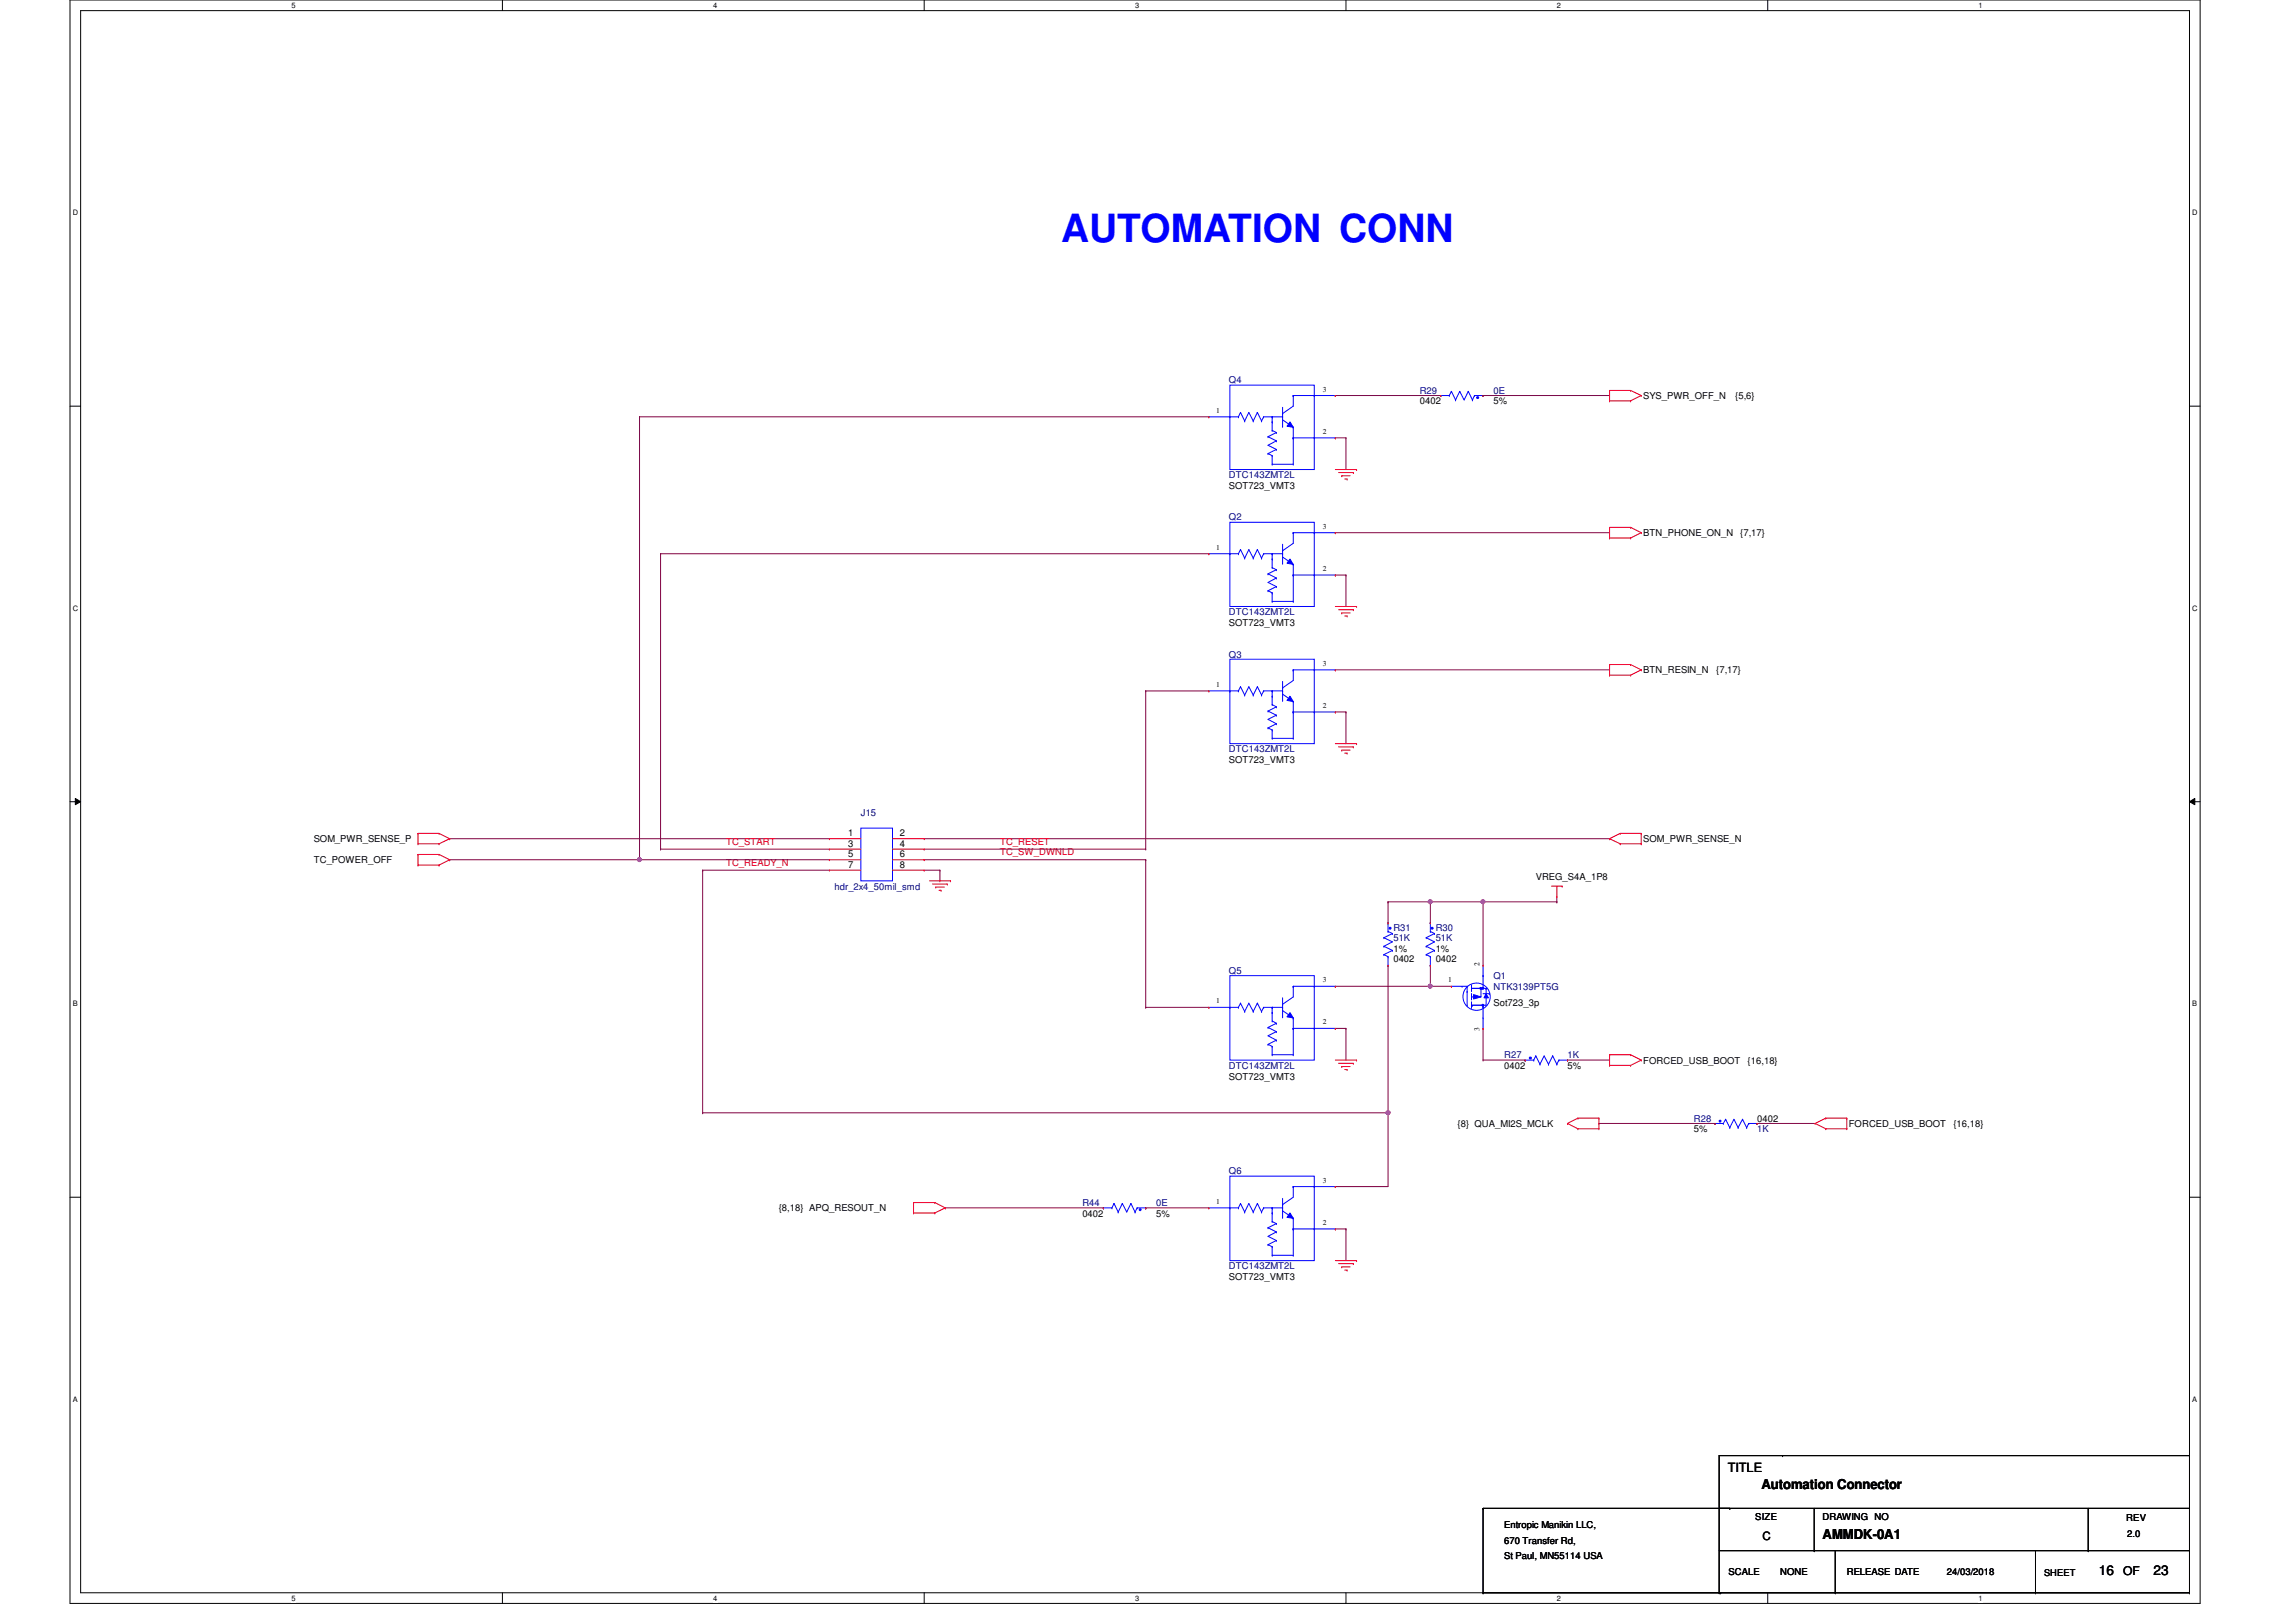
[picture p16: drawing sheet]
<svg xmlns="http://www.w3.org/2000/svg" width="420mm" height="297mm" viewBox="0 0 420 297" stroke-linecap="round" stroke-linejoin="round" font-family="sans-serif">
<defs><g id="words">
<text font-size="7.1" fill="#00f" x="194.3" y="44.3">AUTOMATION CONN</text>
<g font-size="2.5">
<text x="322.5" y="272.6">Automation Connector</text>
<text x="333.7" y="281.7">AMMDK-0A1</text>
<text x="384.2" y="288.3">16</text>
<text x="394.3" y="288.3">23</text>
</g>
<text font-size="2.3" x="316.3" y="269.3">TITLE</text>
<text font-size="2.2" x="388.7" y="288.3">OF</text>
<text font-size="2.1" x="322.7" y="281.9">C</text>
<g font-size="1.7" fill="#000080">
<text x="225" y="70.1">Q4</text>
<text x="259.9" y="72.1">R29</text>
<text x="273.4" y="72.1">0E</text>
<text x="225" y="87.5">DTC143ZMT2L</text>
<text x="225" y="95.2">Q2</text>
<text x="225" y="112.6">DTC143ZMT2L</text>
<text x="225" y="120.4">Q3</text>
<text x="225" y="137.7">DTC143ZMT2L</text>
<text x="157.6" y="149.3">J15</text>
<text x="152.8" y="162.8">hdr_2x4_50mil_smd</text>
<text x="255.1" y="170.3">R31</text>
<text x="255.1" y="172.3">51K</text>
<text x="262.8" y="170.3">R30</text>
<text x="262.8" y="172.3">51K</text>
<text x="225" y="178.3">Q5</text>
<text x="273.4" y="179.2">Q1</text>
<text x="273.4" y="181.1">NTK3139PT5G</text>
<text x="225" y="195.6">DTC143ZMT2L</text>
<text x="275.4" y="193.7">R27</text>
<text x="287" y="193.7">1K</text>
<text x="310.1" y="205.3">R28</text>
<text x="321.7" y="207.2">1K</text>
<text x="225" y="214.9">Q6</text>
<text x="198.2" y="220.7">R44</text>
<text x="211.7" y="220.7">0E</text>
<text x="225" y="232.3">DTC143ZMT2L</text>
</g>
<g font-size="1.7">
<text x="259.9" y="74">0402</text>
<text x="273.4" y="74">5%</text>
<text x="300.9" y="73.1">SYS_PWR_OFF_N</text>
<text x="317.7" y="73.1">{5,6}</text>
<text x="225" y="89.5">SOT723_VMT3</text>
<text x="300.9" y="98.1">BTN_PHONE_ON_N</text>
<text x="318.6" y="98.1">{7,17}</text>
<text x="225" y="114.6">SOT723_VMT3</text>
<text x="300.9" y="123.2">BTN_RESIN_N</text>
<text x="314.2" y="123.2">{7,17}</text>
<text x="225" y="139.7">SOT723_VMT3</text>
<text x="57.4" y="154.1">SOM_PWR_SENSE_P</text>
<text x="155.3" y="153.1">1</text>
<text x="155.3" y="155">3</text>
<text x="164.7" y="153.1">2</text>
<text x="164.7" y="155">4</text>
<text x="300.9" y="154.1">SOM_PWR_SENSE_N</text>
<text x="57.4" y="158">TC_POWER_OFF</text>
<text x="155.3" y="156.9">5</text>
<text x="155.3" y="158.8">7</text>
<text x="164.7" y="156.9">6</text>
<text x="164.7" y="158.8">8</text>
<text x="281.2" y="161.1">VREG_S4A_1P8</text>
<text x="255.1" y="174.2">1%</text>
<text x="255.1" y="176.1">0402</text>
<text x="262.8" y="174.2">1%</text>
<text x="262.8" y="176.1">0402</text>
<text x="273.4" y="184.1">Sot723_3p</text>
<text x="225" y="197.6">SOT723_VMT3</text>
<text x="275.4" y="195.6">0402</text>
<text x="287" y="195.6">5%</text>
<text x="300.9" y="194.6">FORCED_USB_BOOT</text>
<text x="319.9" y="194.6">{16,18}</text>
<text x="266.9" y="206.2">{8} QUA_MI2S_MCLK</text>
<text x="310.1" y="207.2">5%</text>
<text x="321.7" y="205.3">0402</text>
<text x="338.5" y="206.2">FORCED_USB_BOOT</text>
<text x="357.6" y="206.2">{16,18}</text>
<text x="142.6" y="221.7">{8,18} APQ_RESOUT_N</text>
<text x="198.2" y="222.7">0402</text>
<text x="211.7" y="222.7">5%</text>
<text x="225" y="234.2">SOT723_VMT3</text>
<text x="275.4" y="279.6">Entropic Manikin LLC,</text>
<text x="321.3" y="278.3">SIZE</text>
<text x="333.7" y="278.3">DRAWING NO</text>
<text x="389.2" y="278.4">REV</text>
<text x="389.5" y="281.3">2.0</text>
<text x="275.4" y="282.5">670 Transfer Rd,</text>
<text x="275.4" y="285.4">St Paul, MN55114 USA</text>
<text x="316.5" y="288.3">SCALE</text>
<text x="325.9" y="288.3">NONE</text>
<text x="338.1" y="288.3">RELEASE DATE</text>
<text x="356.4" y="288.3">24/03/2018</text>
<text x="374.2" y="288.4">SHEET</text>
</g>
<g font-size="1.7" fill="#f00">
<text x="132.9" y="154.6">TC_START</text>
<text x="183.1" y="154.6">TC_RESET</text>
<text x="132.9" y="158.5">TC_READY_N</text>
<text x="183.1" y="156.5">TC_SW_DWNLD</text>
</g>
<g font-size="1.4">
<text x="53.4" y="1.4">5</text>
<text x="130.6" y="1.4">4</text>
<text x="207.8" y="1.4">3</text>
<text x="285" y="1.4">2</text>
<text x="362.2" y="1.4">1</text>
<text x="13.3" y="39.4">D</text>
<text x="401.4" y="39.4">D</text>
<text x="242.2" y="71.7">3</text>
<text x="222.7" y="75.5">1</text>
<text x="242.2" y="79.4">2</text>
<text x="222.7" y="100.6">1</text>
<text x="242.2" y="96.8">3</text>
<text x="242.2" y="104.5">2</text>
<text x="13.3" y="111.8">C</text>
<text x="401.4" y="111.8">C</text>
<text x="222.7" y="125.7">1</text>
<text x="242.2" y="121.8">3</text>
<text x="242.2" y="129.6">2</text>
<text x="242.2" y="179.7">3</text>
<text x="265.1" y="179.7">1</text>
<text x="270.8" y="176.8" transform="rotate(-90 270.8 176.8)">2</text>
<text x="13.3" y="184.1">B</text>
<text x="222.7" y="183.6">1</text>
<text x="401.4" y="184.1">B</text>
<text x="242.2" y="187.5">2</text>
<text x="270.8" y="188.6" transform="rotate(-90 270.8 188.6)">3</text>
<text x="222.7" y="220.3">1</text>
<text x="242.2" y="216.5">3</text>
<text x="242.2" y="224.2">2</text>
<text x="13.3" y="256.5">A</text>
<text x="401.4" y="256.5">A</text>
<text x="53.4" y="292.9">5</text>
<text x="130.6" y="292.9">4</text>
<text x="207.8" y="292.9">3</text>
<text x="285" y="292.9">2</text>
<text x="362.2" y="292.9">1</text>
</g>
</g></defs>
<path d="M12.8 0h390v293.5h-390zM14.8 1.9h386v289.6h-386z" fill="none" stroke="#000" stroke-width=".18"/>
<g fill="#fff">
<path d="M53.4 .2h.7v1.5h-.7z"/>
<path d="M53.4 291.7h.7v1.5h-.7z"/>
</g>
<path d="M92 0v1.9M92 291.5v2" fill="none" stroke="#000" stroke-width=".18"/>
<g fill="#fff">
<path d="M130.6 .2h.7v1.5h-.7z"/>
<path d="M130.6 291.7h.7v1.5h-.7z"/>
</g>
<path d="M169.2 0v1.9M169.2 291.5v2" fill="none" stroke="#000" stroke-width=".18"/>
<g fill="#fff">
<path d="M207.8 .2h.8v1.5h-.8z"/>
<path d="M207.8 291.7h.8v1.5h-.8z"/>
</g>
<path d="M246.4 0v1.9M246.4 291.5v2" fill="none" stroke="#000" stroke-width=".18"/>
<g fill="#fff">
<path d="M285 .2h.8v1.5h-.8z"/>
<path d="M285 291.7h.8v1.5h-.8z"/>
</g>
<path d="M323.6 0v1.9M323.6 291.5v2" fill="none" stroke="#000" stroke-width=".18"/>
<g fill="#fff">
<path d="M362.2 .2h.8v1.5h-.8z"/>
<path d="M362.2 291.7h.8v1.5h-.8z"/>
<path d="M13.3 38.1h1v1.6h-1z"/>
<path d="M401.4 38.1h.9v1.6h-.9z"/>
<path d="M13.3 110.5h1v1.6h-1z"/>
<path d="M401.4 110.5h.9v1.6h-.9z"/>
</g>
<path d="M12.8 74.3h2M400.8 74.3h2" fill="none" stroke="#000" stroke-width=".18"/>
<g fill="#fff">
<path d="M13.3 182.9h.9v1.5h-.9z"/>
<path d="M401.4 182.9h.8v1.5h-.8z"/>
</g>
<path d="M12.8 146.7h2M13.8 146.1l1 .6-1 .6zM400.8 146.7l1-.6v1.2zM400.8 146.7h2" fill="none" stroke="#000" stroke-width=".18"/>
<path d="M13.8 146.1l1 .6-1 .6zM400.8 146.7l1-.6v1.2z" fill="#000"/>
<g fill="#fff">
<path d="M13.3 255.3h.9v1.5h-.9z"/>
<path d="M401.4 255.3h.8v1.5h-.8z"/>
</g>
<path d="M12.8 219.1h2M400.8 219.1h2" fill="none" stroke="#000" stroke-width=".18"/>
<g fill="none" stroke="#800040" stroke-width=".18">
<path d="M244.5 72.4h.1M244.5 72.4h19.3M271.5 72.4h.1M271.5 72.4h23.2M244.5 97.5h.1M244.5 80.1h.1M244.5 97.5h50.2M244.5 80.1h1.9M246.4 80.1h.1M246.4 80.1v5.8M120.9 101.3h.1M120.9 101.3h100.4"/>
<path d="M120.9 101.3v54.1M244.5 105.2h.1M244.5 105.2h1.9M246.4 105.2h.1M246.4 105.2v5.8M209.8 126.4h.1M209.8 126.4v29M209.8 126.4h11.5M244.5 122.6h.1M244.5 130.3h.1M244.5 122.6h50.2M244.5 130.3h1.9"/>
<path d="M246.4 130.3h.1M246.4 130.3v5.8M82.3 153.5h.1M82.3 153.5h69.5M120.9 155.4h.1M120.9 155.4h30.9M169.2 153.5h125.5M169.2 157.4h40.6M169.2 155.4h40.6M209.8 157.4h.1M209.8 155.4h.1M209.8 157.4v27"/>
<path d="M294.7 153.5h.1M261.9 176.7h.1M261.9 176.7v3.8M271.5 165.1h.1M271.5 165.1v11.6M209.8 184.4h.1M209.8 184.4h11.5M244.5 188.2h.1M244.5 188.2h1.9M246.4 188.2h.1M246.4 188.2v5.8M271.5 188.2h.1"/>
<path d="M271.5 194h.1M271.5 194h7.7M271.5 188.2v5.8M287 194h.1M287 194h7.7M173 221.1h.1M173 221.1h29M209.8 221.1h.1M209.8 221.1h11.5M244.5 224.9h.1M244.5 224.9h1.9M246.4 224.9h.1"/>
<path d="M246.4 224.9v5.8"/>
</g>
<circle cx="271.5" cy="165" r=".37" fill="#f0f"/>
<circle cx="271.5" cy="165" r=".37" fill="none" stroke="#f0f" stroke-width=".18"/>
<path d="M254.1 165.1h.1M254.1 165.1v3.8M254.1 165.1h7.8" fill="none" stroke="#800040" stroke-width=".18"/>
<circle cx="261.8" cy="165" r=".37" fill="#f0f"/>
<circle cx="261.8" cy="165" r=".37" fill="none" stroke="#f0f" stroke-width=".18"/>
<path d="M254.1 176.7h.1M254.1 176.7v40.5h-9.6M128.6 203.7h.1M128.6 203.7h125.5M244.5 217.2h.1M254.1 203.7h.1" fill="none" stroke="#800040" stroke-width=".18"/>
<circle cx="254.1" cy="203.6" r=".37" fill="#f0f"/>
<circle cx="254.1" cy="203.6" r=".37" fill="none" stroke="#f0f" stroke-width=".18"/>
<path d="M117.1 76.3h.1M117.1 76.3h104.2M117.1 76.3v81.1M128.6 159.3h.1M128.6 159.3v44.4M128.6 159.3h23.2" fill="none" stroke="#800040" stroke-width=".18"/>
<circle cx="117.1" cy="157.3" r=".37" fill="#f0f"/>
<circle cx="117.1" cy="157.3" r=".37" fill="none" stroke="#f0f" stroke-width=".18"/>
<path d="M261.9 165.1h.1M261.9 165.1h23.1M261.9 165.1v3.8M285 165.1h.1M244.5 180.5h.1M244.5 180.5h17.4" fill="none" stroke="#800040" stroke-width=".18"/>
<circle cx="261.8" cy="180.5" r=".37" fill="#f0f"/>
<circle cx="261.8" cy="180.5" r=".37" fill="none" stroke="#f0f" stroke-width=".18"/>
<g fill="none" stroke="#800040" stroke-width=".18">
<path d="M82.3 157.4h.1M82.3 157.4h69.5M117.1 157.4h.1M169.2 159.3h2.9M172.1 159.3h.1M172.1 159.3v1.9M172.1 161.2h.1M285 165.1h.1M285 164.1v1M261.9 180.5h.1M261.9 180.5h3.8M292.7 205.6h.1"/>
<path d="M292.7 205.6h21.3M321.7 205.6h.1M321.7 205.6h10.6"/>
</g>
<g fill="none" stroke="#f00" stroke-width=".18">
<path d="M294.7 73.4h.1M294.7 71.5h.1M294.7 71.5v1.9M294.7 71.5h3.8M294.7 73.4h3.8M298.5 71.5h.1M298.5 73.4h.1M298.5 71.5l2 .9M300.5 72.4h.1M300.5 72.4l-2 1M244.5 85.9h3.9M245.1 86.5h2.7"/>
<path d="M245.6 87.1h.1M245.6 87.1h1.6M246.2 87.7h.4M246.6 87.7h.1M247.8 86.5h.1M248.4 85.9h.1M294.7 98.5h.1M294.7 96.5h.1M294.7 96.5h3.8M294.7 98.5h3.8M294.7 96.5v2M298.5 96.5h.1"/>
<path d="M298.5 98.5h.1M298.5 96.5l2 1M300.5 97.5h.1M300.5 97.5l-2 1M244.5 111h3.9M245.1 111.6h2.7M245.6 112.2h.1M245.6 112.2h1.6M246.2 112.7h.4M246.6 112.7h.1M247.8 111.6h.1M248.4 111h.1"/>
<path d="M244.5 136.1h3.9M245.1 136.7h2.7M245.6 137.3h.1M245.6 137.3h1.6M246.2 137.8h.4M246.6 137.8h.1M247.8 136.7h.1M248.4 136.1h.1M294.7 123.6h.1M294.7 121.6h.1M294.7 121.6v2M294.7 121.6h3.8"/>
<path d="M294.7 123.6h3.8M298.5 121.6h.1M298.5 123.6h.1M298.5 121.6l2 1M300.5 122.6h.1M300.5 122.6l-2 1M76.5 154.4h.1M76.5 152.5h.1M76.5 158.3h.1M76.5 156.4h.1M76.5 152.5h3.9M76.5 154.4h3.9"/>
<path d="M76.5 152.5v1.9M76.5 156.4v1.9M76.5 156.4h3.9M76.5 158.3h3.9M80.4 152.5h.1M80.4 154.4h.1M80.4 156.4h.1M80.4 158.3h.1M80.4 152.5l1.9 1M80.4 156.4l1.9 1M82.3 153.5h.1M82.3 157.4h.1"/>
<path d="M82.3 153.5l-1.9 .9M82.3 157.4l-1.9 .9M294.7 153.5h.1M294.7 153.5l1.9 .9M296.6 152.5h.1M296.6 154.4h.1M296.6 152.5h3.9M296.6 154.4h3.9M296.6 152.5l-1.9 1M300.5 152.5h.1M300.5 154.4h.1M300.5 152.5v1.9"/>
<path d="M170.2 161.2h3.8M170.7 161.8h2.7M171.3 162.3h.1M171.3 162.3h1.6M171.9 162.9h.4M172.3 162.9h.1M173.4 161.8h.1M174 161.2h.1M284 162.2h2M285 164.1h.1M285 162.2v1.9M286 162.2h.1"/>
<path d="M244.5 194h3.9M245.1 194.6h2.7M245.6 195.2h.1M245.6 195.2h1.6M246.2 195.7h.4M246.6 195.7h.1M247.8 194.6h.1M248.4 194h.1M294.7 195h.1M294.7 193h.1M294.7 193v2M294.7 193h3.8"/>
<path d="M294.7 195h3.8M298.5 193h.1M298.5 195h.1M298.5 193l2 1M300.5 194h.1M300.5 194l-2 1M287 205.6h.1M287 205.6l1.9 1M288.9 204.6h.1M288.9 206.6h.1M288.9 204.6l-1.9 1M288.9 204.6h3.8"/>
<path d="M288.9 206.6h3.8M292.7 204.6h.1M292.7 206.6h.1M292.7 204.6v2M332.3 205.6h.1M332.3 205.6l2 1M334.3 204.6h.1M334.3 206.6h.1M334.3 204.6h3.8M334.3 206.6h3.8M334.3 204.6l-2 1M338.1 204.6h.1"/>
<path d="M338.1 206.6h.1M338.1 204.6v2M167.2 222h.1M167.2 220.1h.1M167.2 220.1h3.9M167.2 222h3.9M167.2 220.1v1.9M171.1 220.1h.1M171.1 222h.1M171.1 220.1l1.9 1M173 221.1h.1M173 221.1l-1.9 .9"/>
<path d="M244.5 230.7h3.9M245.1 231.3h2.7M245.6 231.9h.1M245.6 231.9h1.6M246.2 232.5h.4M246.6 232.5h.1M247.8 231.3h.1M248.4 230.7h.1"/>
</g>
<g fill="none" stroke="#000" stroke-width=".18">
<path d="M271.5 276.1h.1M271.5 276.1h129.3M271.5 276.1v15.4M316.7 276.1h.1M326.3 266.4h.1M332.1 276.1v7.7M382.3 276.1v7.7M400.8 276.1h.1M271.5 291.5h.1M271.5 291.5h129.3M314.7 291.5h.1M314.7 291.5v-25.1h86.1v25.1"/>
<path d="M314.7 283.8h86.1M314.9 291.5h.1M332.1 283.8h.1M336 291.5h.1M336 283.8v7.7M372.6 291.5h.1M372.6 283.8v7.7M382.3 283.8h.1M400.8 283.8h.1M400.8 291.5h.1"/>
</g>
<g fill="none" stroke="#00f" stroke-width=".18">
<path d="M253.4 174.7h.1M253.4 173.2h.1M253.4 171.6h.1M253.4 174.7l.7 .4M253.4 173.2l1.5 .7M253.4 171.6l1.5 .8-1.5 .8M254.1 168.9h.1M254.1 176.7h.1M254.1 175.1h.1M254.1 170.5h.1M254.1 168.9v1.6M254.1 175.1v1.6"/>
<path d="M254.1 170.5l.8 .4M254.9 173.9h.1M254.9 170.9h.1M254.9 173.9l-1.5 .8M254.9 170.9l-1.5 .7"/>
</g>
<path d="M254.4 169.8h.2v.2h-.2z" fill-rule="evenodd" fill="#00f"/>
<g fill="none" stroke="#00f" stroke-width=".18">
<path d="M221.3 126.4h5.4M225.2 120.6h15.4v15.5h-15.4zM225.2 126.4h.1M226.7 126.4h.1M227.1 125.7h.1M227.1 125.7l.8 1.5M227.1 125.7l-.4 .7M227.9 127.2h.1M227.9 127.2l.7-1.5 .8 1.5M229.4 127.2h.1M230.2 125.7h.1M230.2 125.7l.8 1.5"/>
<path d="M230.2 125.7l-.8 1.5M231 127.2h.1M231.3 126.4h.1M231.3 126.4h3.5M231.3 126.4l-.3 .8M232.1 130.1h.1M232.1 133.2h.1M232.1 130.1l1.6 .8M232.1 133.2l.8 .4M232.9 126.4h.1M232.9 135.1h.1M232.9 127.4h.1"/>
<path d="M232.9 128.9h.1M232.9 133.6h.1M232.9 126.4v2.5M232.9 133.6v1.5M232.9 128.9l.8 .5M232.9 135.1h3.9M233.7 129.4h.1M233.7 130.9h.1M233.7 132.5h.1M233.7 129.4l-1.6 .7M233.7 130.9l-1.6 .8 1.6 .8M233.7 132.5l-1.6 .7"/>
<path d="M234.8 125.9h.1M234.8 128.2h.1M234.8 126.4h.1M234.8 127l2 1.4M234.8 124.7v3.5M236.8 130.3h.1M236.8 122.6h.1M236.8 128.4h.1M236.8 135.1h.1M236.8 130.3h7.7M236.8 122.6h7.7M236.8 122.6v1.9l-2 1.4"/>
<path d="M236.8 128.4v6.7M240.6 130.3h.1M240.6 122.6h.1M254.4 169.8h.2v.2h-.2z"/>
</g>
<path d="M254.1 168.9h.1M254.1 176.7h.1" fill="none" stroke="#f00" stroke-width=".18"/>
<path d="M236.2 127.4l.6 1-1.2-.2z" fill="#00f"/>
<g fill="none" stroke="#00f" stroke-width=".18">
<path d="M236.2 127.4l.6 1-1.2-.2zM225.2 215.3h15.4v15.4h-15.4zM234.8 219.3v3.5M236.8 217.2h.1M236.8 217.2h7.7M236.8 217.2v1.9l-2 1.4M240.6 217.2h.1M221.3 221.1h5.4M225.2 221.1h.1M226.7 221.1h.1M227.1 220.3h.1M227.1 220.3l.8 1.5"/>
<path d="M227.1 220.3l-.4 .8M227.9 221.8h.1M227.9 221.8l.7-1.5 .8 1.5M229.4 221.8h.1M230.2 220.3h.1M230.2 220.3l.8 1.5M230.2 220.3l-.8 1.5M231 221.8h.1M231.3 221.1h.1M231.3 221.1h3.5M231.3 221.1l-.3 .7M232.1 224.7h.1"/>
<path d="M232.1 227.8h.1M232.1 224.7l1.6 .8M232.1 227.8l.8 .4M232.9 221.1h.1M232.9 229.7h.1M232.9 222h.1M232.9 223.6h.1M232.9 228.2h.1M232.9 221.1v2.5M232.9 228.2v1.5M232.9 223.6l.8 .3M232.9 229.7h3.9"/>
<path d="M233.7 223.9h.1M233.7 225.5h.1M233.7 227h.1M233.7 223.9l-1.6 .8M233.7 225.5l-1.6 .8 1.6 .7M233.7 227l-1.6 .8M234.8 220.5h.1M234.8 222.8h.1M234.8 221.1h.1M234.8 221.6l2 1.4M236.8 224.9h.1M236.8 223h.1"/>
<path d="M236.8 229.7h.1M236.8 224.9h7.7M236.8 223v6.7M240.6 224.9h.1"/>
</g>
<path d="M221.3 126.4h.1M244.5 130.3h.1M244.5 122.6h.1" fill="none" stroke="#f00" stroke-width=".18"/>
<path d="M236.2 222l.6 1-1.2-.2z" fill="#00f"/>
<g fill="none" stroke="#00f" stroke-width=".18">
<path d="M202 221.1h.1M202 221.1h1.6M203.6 221.1h.1M204 220.3h.1M204 220.3l-.4 .8M204 220.3l.7 1.5M204.7 221.8h.1M205.5 220.3h.1M205.5 220.3l-.8 1.5M205.5 220.3l.8 1.5 .7-1.5M207 220.3h.1M207 220.3l.8 1.5"/>
<path d="M207.8 221.8h.1M208.2 221.1h.1M208.2 221.1h1.6M208.2 221.1l-.4 .7M209.8 221.1h.1M236.2 222l.6 1-1.2-.2z"/>
</g>
<path d="M244.5 217.2h.1M221.3 221.1h.1M244.5 224.9h.1" fill="none" stroke="#f00" stroke-width=".18"/>
<path d="M208.6 221.3h.3v.2h-.3z" fill-rule="evenodd" fill="#00f"/>
<g fill="none" stroke="#00f" stroke-width=".18">
<path d="M261.1 174.7h.1M261.1 173.2h.1M261.1 171.6h.1M261.1 174.7l.8 .4M261.1 173.2l1.5 .7M261.1 171.6l1.5 .8-1.5 .8M261.9 168.9h.1M261.9 176.7h.1M261.9 175.1h.1M261.9 170.5h.1M261.9 168.9v1.6M261.9 175.1v1.6"/>
<path d="M261.9 170.5l.7 .4M262.6 173.9h.1M262.6 170.9h.1M262.6 173.9l-1.5 .8M262.6 170.9l-1.5 .7M208.6 221.3h.3v.2h-.3z"/>
</g>
<path d="M202 221.1h.1M209.8 221.1h.1" fill="none" stroke="#f00" stroke-width=".18"/>
<path d="M262.1 169.8h.2v.2h-.2z" fill-rule="evenodd" fill="#00f"/>
<g fill="none" stroke="#00f" stroke-width=".18">
<path d="M221.3 76.3h5.4M225.2 70.5h15.4v15.4h-15.4zM225.2 76.3h.1M226.7 76.3h.1M227.1 75.5h.1M227.1 75.5l.8 1.5M227.1 75.5l-.4 .8M227.9 77h.1M227.9 77l.7-1.5 .8 1.5M229.4 77h.1M230.2 75.5h.1M230.2 75.5l.8 1.5"/>
<path d="M230.2 75.5l-.8 1.5M231 77h.1M231.3 76.3h.1M231.3 76.3h3.5M231.3 76.3l-.3 .7M232.1 79.9h.1M232.1 79.9l1.6 .8M232.9 76.3h.1M232.9 77.2h.1M232.9 78.8h.1M232.9 76.3v2.5M232.9 78.8l.8 .4"/>
<path d="M233.7 79.2h.1M233.7 79.2l-1.6 .7M234.8 75.7h.1M234.8 78h.1M234.8 76.3h.1M234.8 76.8l2 1.4M234.8 74.5v3.5M236.8 72.4h.1M236.8 78.2h.1M236.8 72.4h7.7M236.8 72.4v1.9l-2 1.4M236.8 78.2v6.8"/>
<path d="M240.6 72.4h.1M232.1 83h.1M232.1 83l.8 .4M232.9 85h.1M232.9 83.4h.1M232.9 83.4v1.6M232.9 85h3.9M233.7 80.7h.1M233.7 82.3h.1M233.7 80.7l-1.6 .8 1.6 .8M233.7 82.3l-1.6 .7M236.8 80.1h.1"/>
<path d="M236.8 85h.1M236.8 80.1h7.7M240.6 80.1h.1M262.1 169.8h.2v.2h-.2z"/>
</g>
<path d="M261.9 168.9h.1M261.9 176.7h.1" fill="none" stroke="#f00" stroke-width=".18"/>
<path d="M236.2 77.2l.6 1-1.2-.2z" fill="#00f"/>
<g fill="none" stroke="#00f" stroke-width=".18">
<path d="M236.2 77.2l.6 1-1.2-.2zM279.2 194h.1M279.2 194h1.6M280.8 194h.1M281.2 193.3h.1M281.2 193.3l.7 1.5M281.2 193.3l-.4 .7M281.9 194.8h.1M281.9 194.8l.8-1.5 .8 1.5M283.5 194.8h.1M284.3 193.3h.1M284.3 193.3l.7 1.5"/>
<path d="M284.3 193.3l-.8 1.5M285 194.8h.1M285.4 194h.1M285.4 194h1.6M285.4 194l-.4 .8M287 194h.1"/>
</g>
<path d="M221.3 76.3h.1M244.5 72.4h.1M244.5 80.1h.1" fill="none" stroke="#f00" stroke-width=".18"/>
<path d="M280 193.5h.3v.2h-.3z" fill-rule="evenodd" fill="#00f"/>
<g fill="none" stroke="#00f" stroke-width=".18">
<path d="M271.5 178.6h.1M271.5 176.7v4.2M265.7 180.5h2.9M267.7 180.5h.1M268.6 181.5h.1M268.6 184h.1M268.6 180.5h.1M268.6 180.5v3.5M269.4 184h.1M269.4 180.3h.1M269.4 182.5h.1M269.4 181.9h.1"/>
<path d="M269.4 183.4h.1M269.4 180.9h2.7M269.4 180.3v1.2M269.4 181.9v1.1M269.4 183.4v1.2M269.4 182.5h.4M269.6 184h.1M271.1 180.9h.1M271.1 180.9v1.6M271.3 180.9h.1M271.5 186.3h.1M271.5 184h.1"/>
<path d="M271.5 184.4h.1M271.5 184v4.2M271.5 181.9h1.2M272.1 180.9h.1M272.1 180.9v3.1h-2.7M272.7 181.9h.1M280 193.5h.3v.2h-.3z"/>
<circle cx="270.3" cy="182.4" r="2.5"/>
</g>
<path d="M279.2 194h.1M287 194h.1" fill="none" stroke="#f00" stroke-width=".18"/>
<path d="M271.3 180.8h.3v.2h-.3z" fill-rule="evenodd" fill="#00f"/>
<path d="M271.3 180.8h.3v.2h-.3z" fill="none" stroke="#00f" stroke-width=".18"/>
<path d="M271 180.8h.2v.2h-.2z" fill-rule="evenodd" fill="#00f"/>
<path d="M271 180.8h.2v.2h-.2z" fill="none" stroke="#00f" stroke-width=".18"/>
<path d="M271.3 183.8h.3v.3h-.3z" fill-rule="evenodd" fill="#00f"/>
<path d="M271.3 183.8h.3v.3h-.3z" fill="none" stroke="#00f" stroke-width=".18"/>
<path d="M269.8 182l1.3 .5-1.3 .3z" fill-rule="evenodd" fill="#00f"/>
<path d="M269.8 182l1.3 .5-1.3 .3z" fill="none" stroke="#00f" stroke-width=".18"/>
<path d="M272.1 181.9l.4 .7h-.8z" fill-rule="evenodd" fill="#00f"/>
<g fill="none" stroke="#00f" stroke-width=".18">
<path d="M225.2 95.6h15.4v15.4h-15.4zM234.8 99.6v3.5M236.8 97.5h.1M236.8 97.5h7.7M236.8 97.5v1.9l-2 1.4M240.6 97.5h.1M221.3 101.3h5.4M225.2 101.3h.1M226.7 101.3h.1M227.1 100.6h.1M227.1 100.6l.8 1.6M227.1 100.6l-.4 .7"/>
<path d="M227.9 102.2h.1M227.9 102.2l.7-1.6 .8 1.6M229.4 102.2h.1M230.2 100.6h.1M230.2 100.6l.8 1.6M230.2 100.6l-.8 1.6M231 102.2h.1M231.3 101.3h.1M231.3 101.3h3.5M231.3 101.3l-.3 .9M232.1 105h.1M232.1 108.1h.1"/>
<path d="M232.1 105l1.6 .8M232.1 108.1l.8 .4M232.9 101.3h.1M232.9 110.1h.1M232.9 102.3h.1M232.9 103.9h.1M232.9 108.5h.1M232.9 101.3v2.6M232.9 108.5v1.6M232.9 103.9l.8 .4M232.9 110.1h3.9M233.7 104.3h.1"/>
<path d="M233.7 105.8h.1M233.7 107.4h.1M233.7 104.3l-1.6 .7M233.7 105.8l-1.6 .8 1.6 .8M233.7 107.4l-1.6 .7M234.8 100.8h.1M234.8 103.1h.1M234.8 101.3h.1M234.8 101.9l2 1.4M236.8 105.2h.1M236.8 103.3h.1M236.8 110.1h.1"/>
<path d="M236.8 105.2h7.7M236.8 103.3v6.8M240.6 105.2h.1M157.6 151.6h5.8v9.6h-5.8zM272.1 181.9l.4 .7h-.8z"/>
</g>
<g fill="none" stroke="#f00" stroke-width=".18">
<path d="M151.8 153.5h.1M151.8 155.4h.1M151.8 157.4h.1M151.8 159.3h.1M151.8 153.5h5.8M151.8 155.4h5.8M151.8 157.4h5.8M151.8 159.3h5.8M163.4 153.5h5.8M163.4 155.4h5.8M163.4 157.4h5.8M163.4 159.3h5.8"/>
<path d="M169.2 153.5h.1M169.2 155.4h.1M169.2 157.4h.1M169.2 159.3h.1M271.5 176.7h.1M265.7 180.5h.1M271.5 188.2h.1"/>
</g>
<path d="M236.2 102.3l.6 1-1.2-.2z" fill="#00f"/>
<g fill="none" stroke="#00f" stroke-width=".18">
<path d="M236.2 102.3l.6 1-1.2-.2zM225.2 178.6h15.4v15.4h-15.4zM221.3 184.4h5.4M225.2 184.4h.1M226.7 184.4h.1M227.1 183.6h.1M227.1 183.6l.8 1.5M227.1 183.6l-.4 .8M227.9 185.1h.1M227.9 185.1l.7-1.5 .8 1.5M229.4 185.1h.1M230.2 183.6h.1"/>
<path d="M230.2 183.6l.8 1.5M230.2 183.6l-.8 1.5M231 185.1h.1M231.3 184.4h.1M231.3 184.4h3.5M231.3 184.4l-.3 .7M232.1 188h.1M232.1 191.1h.1M232.1 188l1.6 .8M232.1 191.1l.8 .4M232.9 184.4h.1M232.9 193h.1"/>
<path d="M232.9 185.3h.1M232.9 186.9h.1M232.9 191.5h.1M232.9 184.4v2.5M232.9 191.5v1.5M232.9 186.9l.8 .4M232.9 193h3.9M233.7 187.3h.1M233.7 188.8h.1M233.7 190.4h.1M233.7 187.3l-1.6 .7M233.7 188.8l-1.6 .8 1.6 .8"/>
<path d="M233.7 190.4l-1.6 .7M234.8 183.8h.1M234.8 186.1h.1M234.8 184.4h.1M234.8 185l2 1.3M234.8 182.6v3.5M236.8 188.2h.1M236.8 180.5h.1M236.8 186.3h.1M236.8 193h.1M236.8 188.2h7.7M236.8 180.5h7.7"/>
<path d="M236.8 180.5v2l-2 1.3M236.8 186.3v6.7M240.6 188.2h.1M240.6 180.5h.1"/>
</g>
<path d="M244.5 97.5h.1M221.3 101.3h.1M244.5 105.2h.1" fill="none" stroke="#f00" stroke-width=".18"/>
<path d="M236.2 185.3l.6 1-1.2-.2z" fill="#00f"/>
<g fill="none" stroke="#00f" stroke-width=".18">
<path d="M263.8 72.4h.1M263.8 72.4h1.5M265.3 72.4h.1M265.7 71.6h.1M265.7 71.6l-.4 .8M265.7 71.6l.8 1.6M266.5 73.2h.1M267.2 71.6h.1M267.2 71.6l-.7 1.6M267.2 71.6l.8 1.6 .8-1.6M268.8 71.6h.1M268.8 71.6l.8 1.6"/>
<path d="M269.6 73.2h.1M269.9 72.4h.1M269.9 72.4h1.6M269.9 72.4l-.3 .8M271.5 72.4h.1M236.2 185.3l.6 1-1.2-.2z"/>
</g>
<path d="M221.3 184.4h.1M244.5 188.2h.1M244.5 180.5h.1" fill="none" stroke="#f00" stroke-width=".18"/>
<path d="M270.4 72.6h.3v.3h-.3z" fill-rule="evenodd" fill="#00f"/>
<g fill="none" stroke="#00f" stroke-width=".18">
<path d="M270.4 72.6h.3v.3h-.3zM314 205.6h.1M314 205.6h1.5M315.5 205.6h.1M315.9 204.9h.1M315.9 204.9l.8 1.5M315.9 204.9l-.4 .7M316.7 206.4h.1M316.7 206.4l.7-1.5 .8 1.5M318.2 206.4h.1M319 204.9h.1M319 204.9l.8 1.5"/>
<path d="M319 204.9l-.8 1.5M319.8 206.4h.1M320.2 205.6h.1M320.2 205.6h1.5M320.2 205.6l-.4 .8M321.7 205.6h.1"/>
</g>
<path d="M263.8 72.4h.1M271.5 72.4h.1" fill="none" stroke="#f00" stroke-width=".18"/>
<path d="M314.8 205.1h.2v.2h-.2z" fill-rule="evenodd" fill="#00f"/>
<path d="M314.8 205.1h.2v.2h-.2z" fill="none" stroke="#00f" stroke-width=".18"/>
<path d="M314 205.6h.1M321.7 205.6h.1" fill="none" stroke="#f00" stroke-width=".18"/>
<circle cx="271.5" cy="165" r=".37" fill="#f0f"/>
<circle cx="271.5" cy="165" r=".37" fill="none" stroke="#f0f" stroke-width=".18"/>
<circle cx="261.8" cy="165" r=".37" fill="#f0f"/>
<circle cx="261.8" cy="165" r=".37" fill="none" stroke="#f0f" stroke-width=".18"/>
<circle cx="254.1" cy="203.6" r=".37" fill="#f0f"/>
<circle cx="254.1" cy="203.6" r=".37" fill="none" stroke="#f0f" stroke-width=".18"/>
<circle cx="117.1" cy="157.3" r=".37" fill="#f0f"/>
<circle cx="117.1" cy="157.3" r=".37" fill="none" stroke="#f0f" stroke-width=".18"/>
<circle cx="261.8" cy="180.5" r=".37" fill="#f0f"/>
<circle cx="261.8" cy="180.5" r=".37" fill="none" stroke="#f0f" stroke-width=".18"/>
<use href="#words"/>
</svg>
